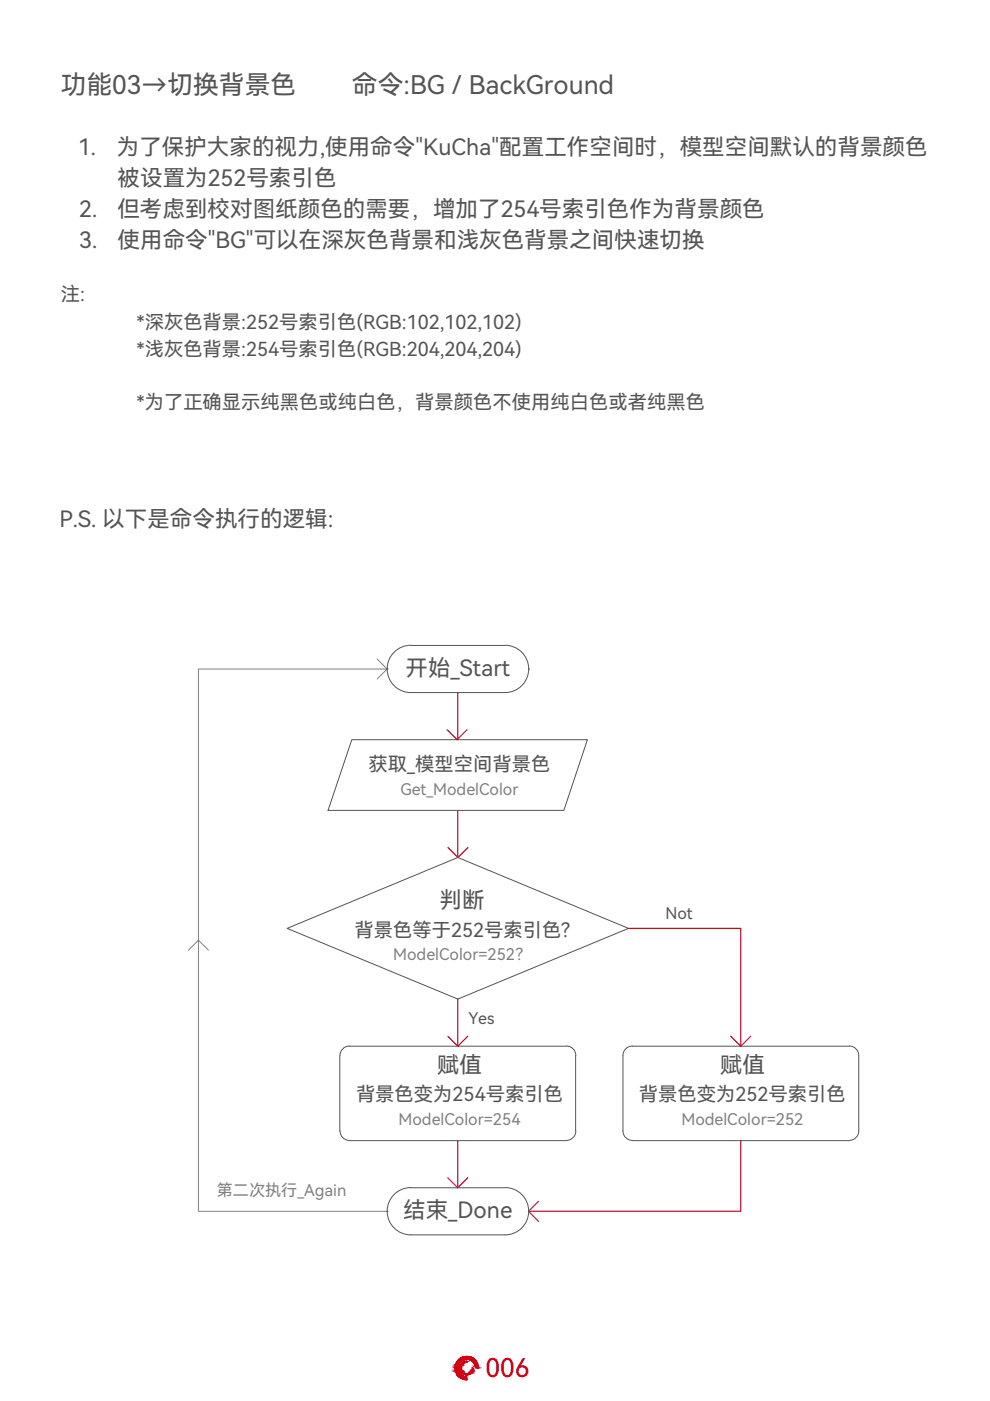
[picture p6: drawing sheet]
<svg xmlns="http://www.w3.org/2000/svg" width="210mm" height="297mm" viewBox="0 0 210 297" stroke-linecap="round" stroke-linejoin="round" font-family="sans-serif">
<defs><g id="words">
<g font-size="5.5" fill="#545454">
<text x="12.9" y="20">功能03→切换背景色</text>
<text x="74.6" y="20">命令:BG / BackGround</text>
</g>
<text font-size="5.5" fill="#d00" x="103" y="292">006</text>
<g font-size="4.8" fill="#545454">
<text x="16.6" y="32.8">1.</text>
<text x="24.8" y="32.8">为了保护大家的视力,使用命令&quot;KuCha&quot;配置工作空间时，模型空间默认的背景颜色</text>
<text x="24.9" y="39.4">被设置为252号索引色</text>
<text x="16.8" y="46">2.</text>
<text x="24.9" y="46">但考虑到校对图纸颜色的需要，增加了254号索引色作为背景颜色</text>
<text x="16.8" y="52.5">3.</text>
<text x="24.9" y="52.5">使用命令&quot;BG&quot;可以在深灰色背景和浅灰色背景之间快速切换</text>
<text x="12.6" y="111.7">P.S. 以下是命令执行的逻辑:</text>
<text x="86" y="143.3">开始_Start</text>
<text x="93.2" y="192.6">判断</text>
<text x="92.6" y="227.5">赋值</text>
<text x="152.7" y="227.5">赋值</text>
<text x="85.5" y="258.3">结束_Done</text>
</g>
<g font-size="4.1" fill="#545454">
<text x="12.9" y="63.9">注:</text>
<text x="28.9" y="69.7">*深灰色背景:252号索引色(RGB:102,102,102)</text>
<text x="28.9" y="75.5">*浅灰色背景:254号索引色(RGB:204,204,204)</text>
<text x="28.9" y="86.6">*为了正确显示纯黑色或纯白色，背景颜色不使用纯白色或者纯黑色</text>
<text x="78.1" y="163.5">获取_模型空间背景色</text>
<text x="75.2" y="198.6">背景色等于252号索引色?</text>
<text x="75.5" y="233.5">背景色变为254号索引色</text>
<text x="135.5" y="233.5">背景色变为252号索引色</text>
</g>
<g font-size="3.4" fill="#808080">
<text x="84.9" y="168.5">Get_ModelColor</text>
<text x="83.4" y="203.6">ModelColor=252？</text>
<text x="84.5" y="238.5">ModelColor=254</text>
<text x="144.5" y="238.5">ModelColor=252</text>
<text x="46" y="253.5">第二次执行_Again</text>
</g>
<g font-size="3.4" fill="#545454">
<text x="141.1" y="194.9">Not</text>
<text x="99.3" y="217.2">Yes</text>
</g>
</g></defs>
<path d="M94.8 154.7l2.1 2.1 2.1-2.1M97.1 146.8v10M95 179.7l2.1 2.1 2.1-2.1M97.1 171.8v10M133.3 196.8h23.8v25M95 219.7l2.1 2.1 2.1-2.1M97.1 211.8v10M154.9 219.7l2.2 2.1 2.1-2.1M95 249.7l2.1 2.1 2.1-2.1M97.1 241.8v10M114.2 254.7l-2.1 2.1 2.1 2.1M157.1 241.8v15h-45" fill="none" stroke="#b8002e" stroke-width=".25"/>
<path d="M80 139.7l2.1 2.1-2.1 2.2M82.1 141.8h-40v115h40M40 201.5l2.1-2.2 2.1 2.2" fill="none" stroke="#808080" stroke-width=".21"/>
<g fill="none" stroke="#545454" stroke-width=".21">
<path d="M87.1 136.8h20M87.1 136.8a5 5 0 0 0-5 5M107.1 136.8a5 5 0 0 1 5 5 5 5 0 0 1-5 5h-20a5 5 0 0 1-5-5M74.6 156.8h49.9l-5 15h-49.9zM82.1 141.8h.1M112.1 141.8h.1M60.9 196.8l36.2-15 36.2 15-36.2 15zM72.1 223.8v16M74.1 221.8h46M74.1 221.8a2.01 2.01 0 0 0-2 2M120.1 221.8a1.94 1.94 0 0 1 1.9 2l.1 16a2.01 2.01 0 0 1-2 2h-46a2.09 2.09 0 0 1-2-2M134.1 221.8h45.9"/>
<path d="M134.1 221.8a2.01 2.01 0 0 0-2 2v16a2.01 2.01 0 0 0 2 2M180.1 221.8a2.01 2.01 0 0 1 2 2v16a2.01 2.01 0 0 1-2 2h-46M82.1 256.8h.1M87.1 251.8h20M87.1 251.8a5 5 0 0 0-5 5M107.1 251.8a5 5 0 0 1 5 5 5 5 0 0 1-5 5h-20a5 5 0 0 1-5-5M112.1 256.8h.1"/>
</g>
<g fill="#d00" stroke="#d00" stroke-width=".21">
<path d="M98.8 287.6h.3z"/>
<path d="M97.2 288.3h1.2z"/>
<path d="M99.6 288.4h1.2z"/>
<path d="M98.8 288.6h.2z"/>
<path d="M99.1 291.2h.7z"/>
<path d="M98.7 291.5h.5z"/>
<path d="M98.5 292.5h.5z"/>
<path d="M98.8 287.6h.5zM98.6 287.6h.7z"/>
<path d="M98.6 287.6h.8zM98.6 287.6h.8z"/>
<path d="M98.6 287.6h.9zM98.4 287.6h1.1z"/>
<path d="M98.4 287.6h1.2zM98.3 287.6h1.3z"/>
<path d="M98.3 287.6l1.4 .1zM98.2 287.7h1.5z"/>
<path d="M98.2 287.7h1.6zM98.1 287.7h1.7z"/>
<path d="M98.1 287.7l1.8 .1zM98 287.8h1.9z"/>
<path d="M98 287.8h2zM97.9 287.8h2.1z"/>
<path d="M97.9 287.8l2.3 .1zM97.8 287.9h2.4z"/>
<path d="M97.8 287.9h2.4zM97.7 287.9h2.5z"/>
<path d="M97.7 287.9l2.7 .1zM97.6 288h2.8z"/>
<path d="M97.6 288l2.8 .1zM97.5 288.1h2.9z"/>
<path d="M97.5 288.1h3zM97.4 288.1h3.1z"/>
<path d="M97.4 288.1l3.2 .1zM97.4 288.1l3.2 .1z"/>
<path d="M97.3 288.2h3.3zM97.3 288.2h3.3z"/>
<path d="M99 288.2h1.6zM99 288.2h1.6z"/>
<path d="M97.3 288.2h1.7zM97.3 288.2h1.5z"/>
<path d="M99.1 288.2h1.5zM99.1 288.2h1.5z"/>
<path d="M97.3 288.2h1.3zM97.3 288.2h1.5z"/>
<path d="M99.2 288.2l1.5 .1zM99.2 288.2l1.5 .1z"/>
<path d="M97.3 288.2h1.3zM97.3 288.2l1.1 .1zM97.2 288.3h1.2z"/>
<path d="M99.4 288.3l1.4 .1zM99.4 288.3l1.4 .1zM99.6 288.4h1.2z"/>
<path d="M97.2 288.3h1.2zM97.2 288.3l1.1 .1z"/>
<path d="M99.7 288.4h1.1zM99.7 288.4h1.1z"/>
<path d="M97.2 288.4h1.1zM97.2 288.4h.9h-1z"/>
<path d="M97.1 288.4h1zM97.1 288.4l.9 .1z"/>
<path d="M99.8 288.4l1.1 .1zM99.8 288.4l1.1 .1zM100 288.5h.9zM100 288.5h.9z"/>
<path d="M97.1 288.5h.9zM97.1 288.5l.8 .1h-.9z"/>
<path d="M100 288.5l1 .2-.1-.2zM100 288.5l1 .2z"/>
<path d="M98.8 288.6l.2 .1zM98.6 288.7h.4z"/>
<path d="M97 288.6h.9zM97 288.6l.7 .1h-.8z"/>
<path d="M96.9 288.7h.8zM96.9 288.7h.8z"/>
<path d="M98.6 288.7h.4zM98.4 288.7h.6z"/>
<path d="M100.2 288.7h.8zM100.2 288.7h.8z"/>
<path d="M100.2 288.7l.9 .1zM100.2 288.7l.9 .1z"/>
<path d="M98.4 288.7l.6 .1zM98.3 288.8h.7z"/>
<path d="M96.9 288.7l.7 .1 .1-.1zM96.9 288.7l.7 .1h-.8z"/>
<path d="M98.3 288.8l.7 .1zM98.2 288.9h.8z"/>
<path d="M96.8 288.8l.8 .1zM96.8 288.8l.8 .1z"/>
<path d="M98.2 288.9h.6zM98.2 288.9h.8z"/>
<path d="M98.2 288.9h.6zM98.1 288.9h.6z"/>
<path d="M98.1 288.9h.6zM98.1 288.9h.5z"/>
<path d="M100.3 288.8l.9 .2-.1-.2zM100.3 288.8l.9 .2h-.8zM100.4 289h.8zM100.4 289h.8z"/>
<path d="M98.1 288.9h.5zM98 289h.5z"/>
<path d="M96.8 288.9l.7 .1 .1-.1zM96.8 288.9l.7 .1h-.8z"/>
<path d="M98 289h.5zM98 289h.4z"/>
<path d="M98 289h.4zM98 289h.3z"/>
<path d="M96.7 289h.8zM96.7 289l.7 .1z"/>
<path d="M100.4 289l.9 .1-.1-.1zM100.4 289l.9 .1h-.8z"/>
<path d="M98 289h.3zM98 289l.2 .1h-.3zM97.9 289.1h.3zM97.9 289.1h.3z"/>
<path d="M100.5 289.1l.8 .1zM100.5 289.1l.8 .1z"/>
<path d="M96.7 289.1h.7zM96.7 289.1l.7 .1z"/>
<path d="M97.9 289.1l.2 .1 .1-.1zM97.9 289.1l.2 .1h-.3z"/>
<path d="M97.8 289.2h.3zM97.8 289.2l.2 .1z"/>
<path d="M100.5 289.2l.8 .1v-.1zM100.5 289.2l.8 .1h-.7z"/>
<path d="M96.6 289.2l.7 .1 .1-.1zM96.6 289.2l.7 .1h-.7z"/>
<path d="M96.6 289.3h.7zM96.6 289.3h.7z"/>
<path d="M97.7 289.3h.3zM97.7 289.3h.3z"/>
<path d="M100.6 289.3l.7 .1zM100.6 289.3l.7 .1z"/>
<path d="M97.7 289.3h.3zM97.7 289.3l.3 .1z"/>
<path d="M100.7 289.4l.7 .1zM100.7 289.4l.7 .1z"/>
<path d="M97.7 289.4h.3zM97.7 289.4l.2 .1z"/>
<path d="M96.6 289.3l.6 .2 .1-.2zM96.6 289.3l.6 .2h-.6z"/>
<path d="M96.6 289.5h.6zM96.6 289.5h.6z"/>
<path d="M97.7 289.5h.2zM97.7 289.5l.2 .1z"/>
<path d="M100.7 289.5l.7 .1v-.1zM100.7 289.5l.7 .1h-.6z"/>
<path d="M97.6 289.6h.3zM97.6 289.6h.2z"/>
<path d="M100.8 289.6l.6 .1zM100.8 289.6l.6 .1z"/>
<path d="M96.6 289.5l.6 .2v-.2zM96.6 289.5l.6 .2h-.7z"/>
<path d="M96.5 289.7l.7 .1zM96.5 289.7l.7 .1z"/>
<path d="M97.6 289.6l.2 .2v-.2zM97.6 289.6l.2 .2h-.3z"/>
<path d="M97.5 289.8h.3zM97.5 289.8h.3z"/>
<path d="M100.8 289.7l.6 .1v-.1zM100.8 289.7l.6 .1h-.6zM100.8 289.8h.6zM100.8 289.8h.6z"/>
<path d="M96.5 289.8l.6 .1 .1-.1zM96.5 289.8l.6 .1h-.6z"/>
<path d="M97.5 289.8l.3 .1v-.1zM97.5 289.8l.3 .1h-.3z"/>
<path d="M97.5 289.9l.3 .1zM97.5 289.9l.3 .1z"/>
<path d="M96.5 289.9l.6 .1zM96.5 289.9l.6 .1z"/>
<path d="M100.8 289.8l.6 .3v-.3zM100.8 289.8l.6 .3h-.6z"/>
<path d="M97.5 290l.2 .1 .1-.1zM97.5 290l.2 .1h-.2z"/>
<path d="M97.5 290.1h.2zM97.5 290.1h.2z"/>
<path d="M96.5 290l.6 .1v-.1zM96.5 290l.6 .1h-.6z"/>
<path d="M96.5 290.1l.7 .1zM96.5 290.1l.7 .1z"/>
<path d="M100.2 290.1l.2 .1v-.1zM100.2 290.1l.2 .1h-.2zM100.2 290.2h.2zM100.2 290.2h.2z"/>
<path d="M97.5 290.1l.3 .2zM97.5 290.1l.3 .2h-.3z"/>
<path d="M97.5 290.3h.3zM97.5 290.3h.3z"/>
<path d="M96.5 290.2l.7 .1zM96.5 290.2l.7 .1z"/>
<path d="M100.2 290.2l.2 .2v-.2zM100.2 290.2l.2 .2h-.3z"/>
<path d="M100.1 290.4h.3zM100.1 290.4h.3z"/>
<path d="M97.5 290.3l.3 .1zM97.5 290.3l.3 .1z"/>
<path d="M96.5 290.3l.7 .1v-.1zM96.5 290.3l.7 .1h-.7z"/>
<path d="M97.6 290.4l.2 .1zM97.6 290.4l.2 .1z"/>
<path d="M96.5 290.4l.7 .1zM96.5 290.4l.7 .1z"/>
<path d="M100.1 290.4h.3zM100.1 290.4l.2 .1z"/>
<path d="M97.6 290.5l.3 .1zM97.6 290.5l.3 .1z"/>
<path d="M100.1 290.5h.2zM100.1 290.5l.2 .1z"/>
<path d="M97.6 290.6h.3zM97.6 290.6h.3z"/>
<path d="M100 290.6h.3zM100 290.6l.2 .1z"/>
<path d="M96.5 290.5l.7 .2v-.2zM96.5 290.5l.7 .2h-.6z"/>
<path d="M96.6 290.7h.6zM96.6 290.7h.6z"/>
<path d="M97.7 290.6l.3 .1zM97.7 290.6l.3 .1z"/>
<path d="M100 290.7h.2zM100 290.7h.2z"/>
<path d="M97.7 290.7l.3 .1zM97.7 290.7l.3 .1z"/>
<path d="M99.9 290.7h.3zM99.9 290.7l.3 .1z"/>
<path d="M97.7 290.8l.3 .1zM97.7 290.8l.3 .1z"/>
<path d="M99.9 290.8h.3zM99.9 290.8l.2 .1h-.3z"/>
<path d="M96.6 290.7l.7 .2-.1-.2zM96.6 290.7l.7 .2h-.7zM96.6 290.9h.7zM96.6 290.9h.7z"/>
<path d="M99.8 290.9h.3zM99.8 290.9h.3z"/>
<path d="M97.7 290.9h.5zM97.7 290.9h.5z"/>
<path d="M97.8 290.9l.4 .1zM97.8 290.9l.4 .1z"/>
<path d="M99.8 290.9h.3zM99.7 291h.3zM99.7 291h.3zM99.7 291h.3z"/>
<path d="M97.8 291l.5 .1zM97.8 291l.5 .1z"/>
<path d="M96.6 290.9l.9 .2-.2-.2zM96.6 290.9l.9 .2h-.8z"/>
<path d="M97.9 291.1h.4zM97.9 291.1h.4z"/>
<path d="M96.7 291.1h.8zM96.7 291.1h.8z"/>
<path d="M99.7 291h.3zM99.5 291.1h.4z"/>
<path d="M98 291.1l.4 .1zM98 291.1l.4 .1z"/>
<path d="M99.5 291.1h.4zM99.4 291.2h.5z"/>
<path d="M99.4 291.2h.5zM99.4 291.2h.5z"/>
<path d="M98 291.2h.6zM98 291.2h.6zM98.1 291.2h.5zM98.1 291.2h.5z"/>
<path d="M99.4 291.2h.5zM99.2 291.2h.6z"/>
<path d="M96.7 291.1l.8 .1v-.1zM96.7 291.1l.8 .1h-.7z"/>
<path d="M98.1 291.2h.7zM98.1 291.2h.7z"/>
<path d="M99.2 291.2h.6zM99.1 291.2h.7zM98.9 291.2h.9z"/>
<path d="M98.1 291.2h.8zM98.1 291.2h.8z"/>
<path d="M98.2 291.2h1.6zM98.2 291.2l1.5 .1z"/>
<path d="M98.2 291.3h1.5zM98.2 291.3h1.5z"/>
<path d="M96.8 291.2l.8 .1zM96.8 291.2l.8 .1z"/>
<path d="M98.2 291.3h1.5zM98.2 291.3l1.4 .1z"/>
<path d="M98.3 291.4h1.3zM98.3 291.4h1.2z"/>
<path d="M96.8 291.3l.9 .1zM96.8 291.3l.9 .1z"/>
<path d="M98.4 291.4h1.1zM98.4 291.4h1z"/>
<path d="M98.5 291.4h.9zM98.5 291.4l.9 .1z"/>
<path d="M98.6 291.5h.8zM98.6 291.5h.7z"/>
<path d="M98.7 291.5h.6zM98.7 291.5h.5z"/>
<path d="M98.9 291.5h.2zM98.7 291.5h.4z"/>
<path d="M96.9 291.4l.9 .1-.1-.1zM96.9 291.4l.9 .1h-.9zM96.9 291.5h.9zM96.9 291.5h.9z"/>
<path d="M96.9 291.5l1.1 .1zM96.9 291.5l1.1 .1z"/>
<path d="M97.1 291.6l1 .1zM97.1 291.6l1 .1z"/>
<path d="M97.1 291.7h1.1zM97.1 291.7h1.1z"/>
<path d="M97.1 291.7l1.3 .1zM97.1 291.7l1.3 .1z"/>
<path d="M97.2 291.8l1.4 .1zM97.2 291.8l1.4 .1z"/>
<path d="M97.2 291.9h1.4zM97.2 291.9h1.4z"/>
<path d="M97.3 291.9h1.5zM97.3 291.9h1.5z"/>
<path d="M97.3 291.9h1.7zM97.3 291.9h1.7z"/>
<path d="M97.3 291.9l1.7 .1zM97.3 291.9l1.7 .1z"/>
<path d="M97.5 292l1.5 .2v-.2zM97.5 292l1.5 .2h-1.4z"/>
<path d="M97.6 292.2l1.4 .1zM97.6 292.2l1.4 .1z"/>
<path d="M97.8 292.3l1.2 .1v-.1zM97.8 292.3l1.2 .1z"/>
<path d="M98 292.4h1zM98 292.4h1z"/>
<path d="M98.3 292.4l.7 .1zM98.3 292.4l.7 .1z"/>
<path d="M98.5 292.5h.5zM98.7 292.5l.3 .1z"/>
</g>
<use href="#words"/>
</svg>
